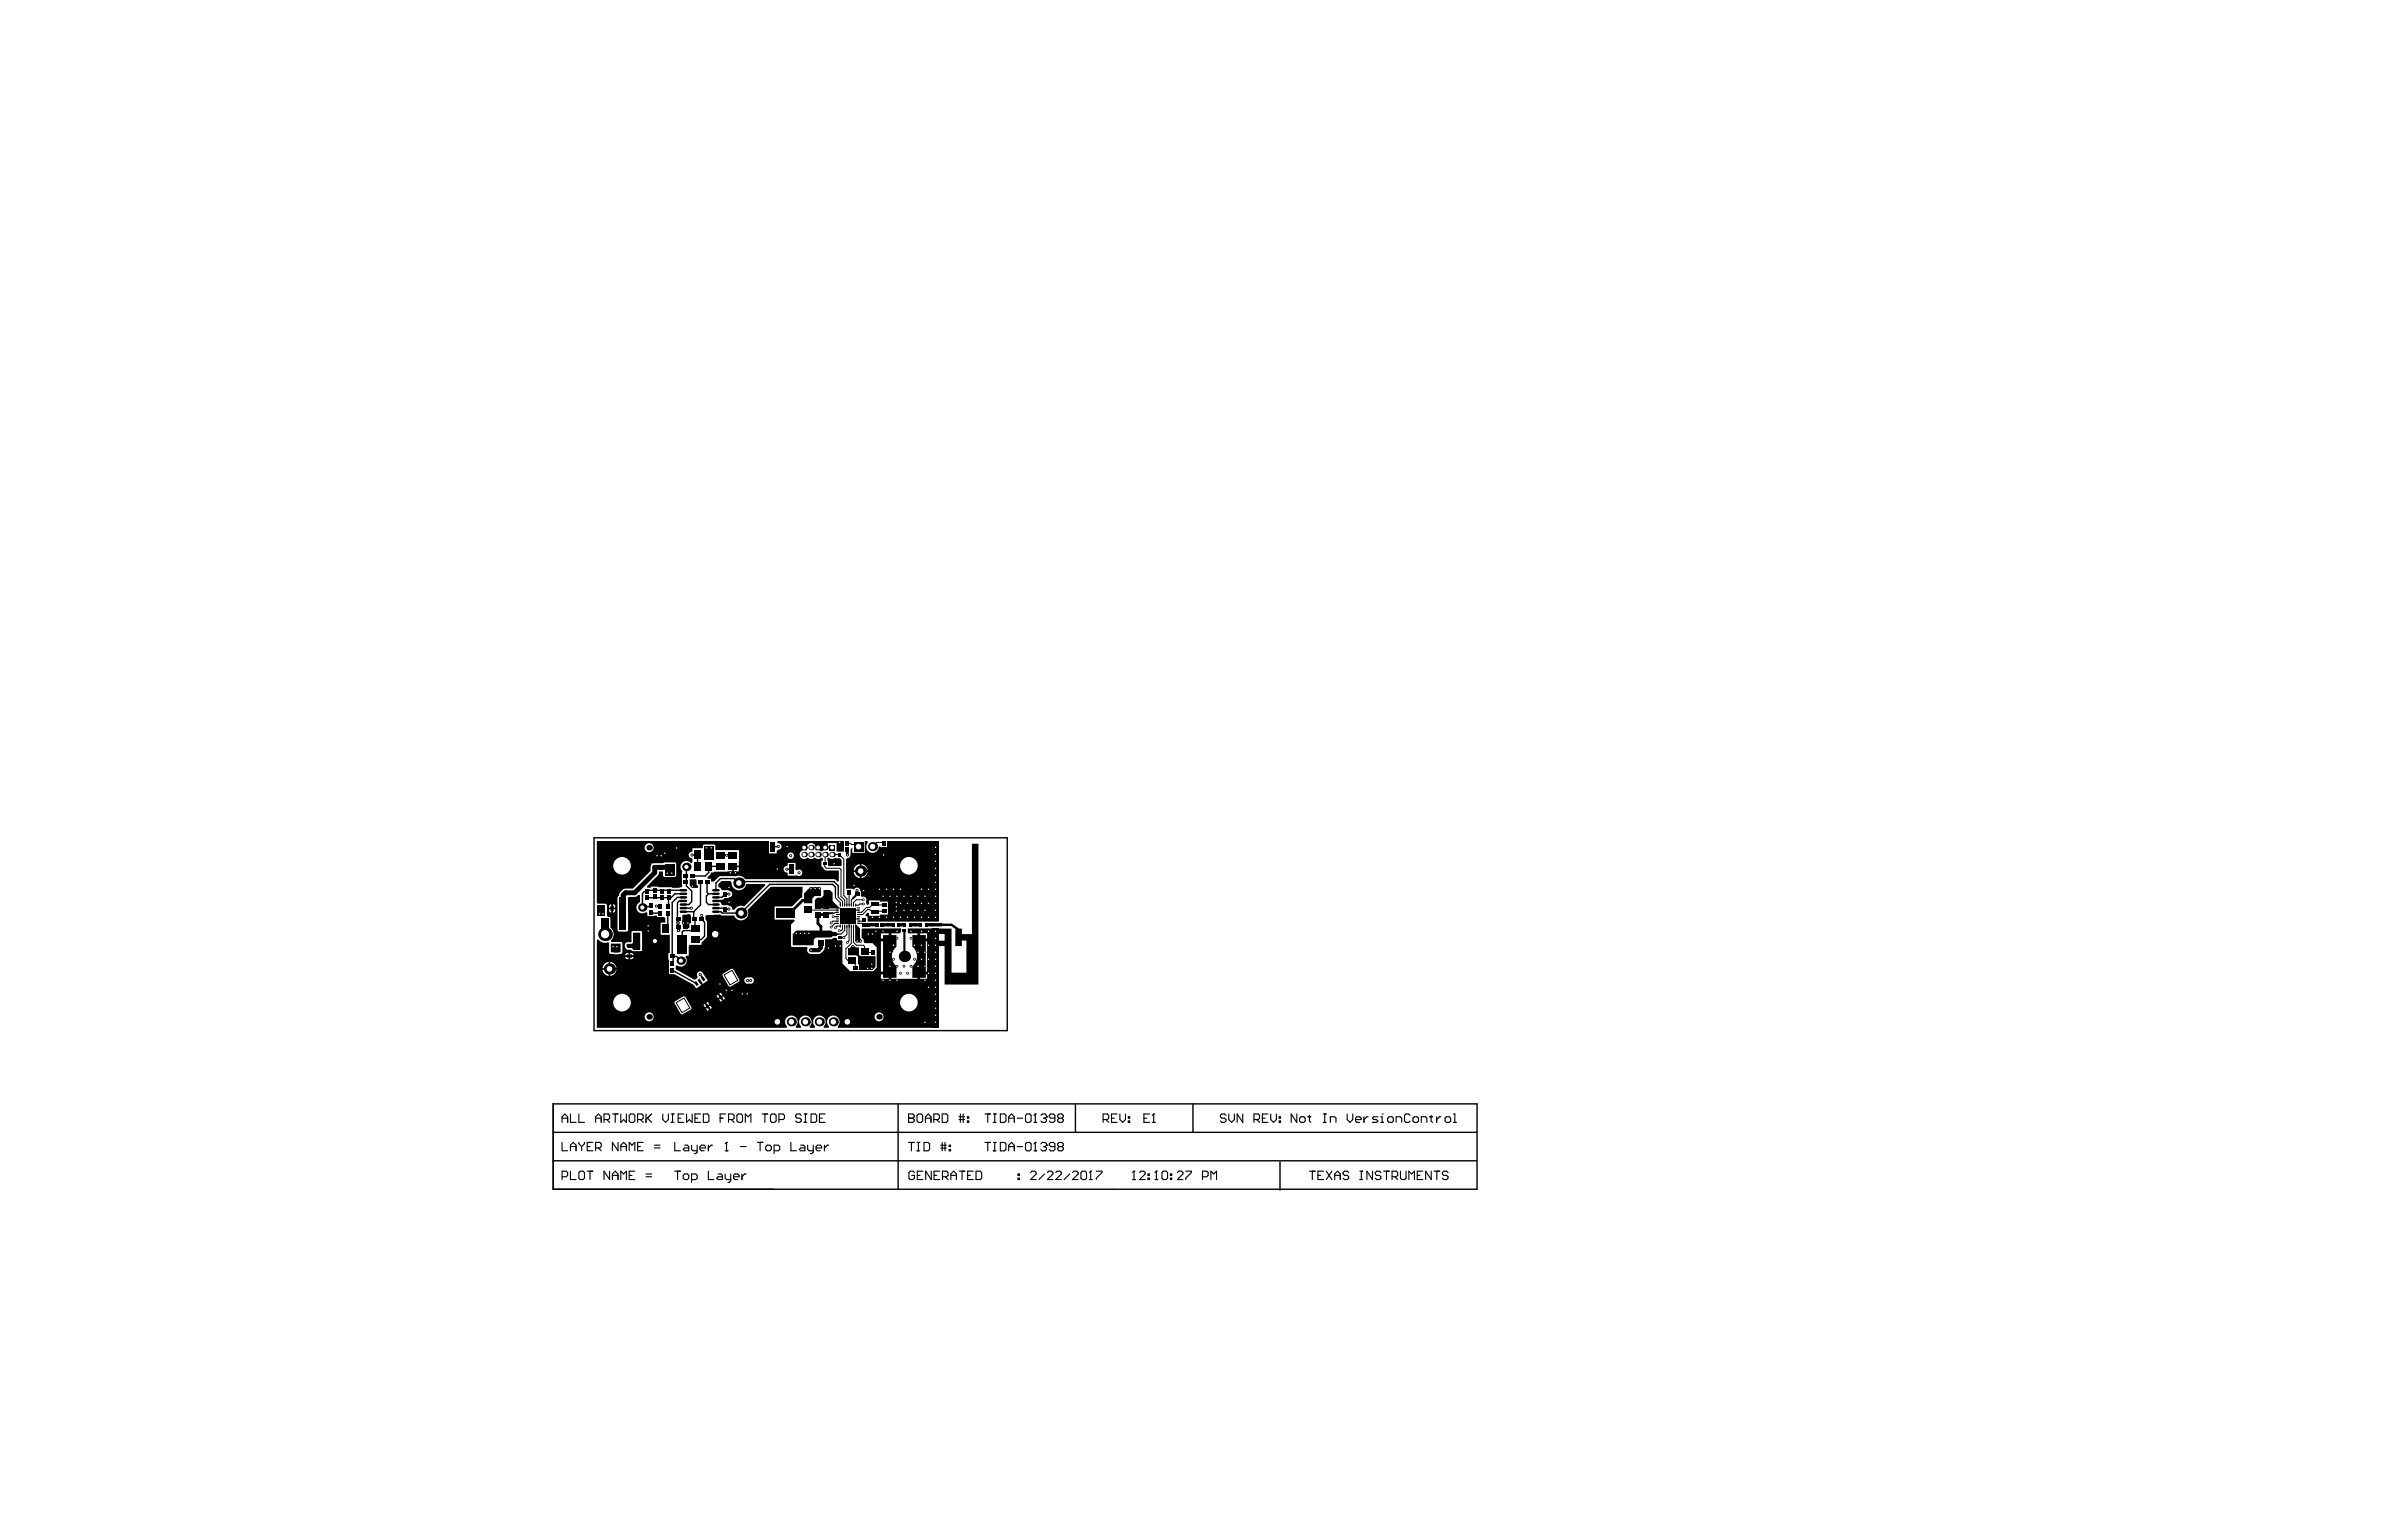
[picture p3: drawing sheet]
<svg xmlns="http://www.w3.org/2000/svg" width="432mm" height="279mm" viewBox="0 0 432 279" stroke-linecap="round" stroke-linejoin="round" font-family="sans-serif">
<g fill="none" stroke="#000" stroke-width=".25">
<path d="M107.7 151.9h74.9v35h-74.9zM124.4 157.3v3.3l1 1v1.9l-.5 .5h-1M125.4 155h.9l.2-.1v2.2M126.5 157.1h-.1M127 159.9v4.2l-1.2 1.2M128.2 159.9v1.9l.2 .3M130.6 155.1h.1M130.6 157.1h-2.1v1.1l-.6 .6h-2.4M130.6 155.1h2.3M134.3 159.9l.4 .4M141.1 153.5l-1 .1M141.1 153.5h.1"/>
<path d="M142.6 157.6h.1M142.6 157.6h.9M117.3 161.7h-.5l-.3 .3v2.1l.2 .3h1.3M117.6 161.4h6.3M118 165.6h1.7M119 164.3l.7 .1M119.7 165.6h.1M121.1 165.6v2.4M121.2 162.8v1.4M121.9 175.9l4.3 2.4M123.4 174.2l-.7-.8h-.7v1.4M123.9 163.4h-.8l-.3 .3v3.6"/>
<path d="M123.9 162.7h-1.1l-.9 1v9.7M123.9 162.1h-1.5l-.8 .7h-4.2M123.9 165.3h1.9M123.9 164.7h1.4M125.8 165.3v1.4M126 166.7v1.6M126.1 168.3l-.4 .4h-1.8l-.2 .3v1.9M126.9 176.7l.6 .8M127.2 166.7h.1M127.2 166.7l.5 .5v2.5l-.6 .7h-1M127.2 166v.7M128.4 162.1l-.3 .3v1.2l.3 .4h1.4"/>
<path d="M128.4 162.1h1.4M129.8 164.7h1.5l.1 .1h.7M132.1 162.1h-.7l-.6 .6h-1M133.9 160.1l-.8-.8h-2.5l-.8 .8v1.3M134.1 160.2l.3-.4h16.8l.7 .8v1.7M151.4 169.4h.7M151.4 162.3v-1.4l-.5-.5h-11.4l-5.2 5.2h-3.4l-.2-.3h-.9M154 161.8h.1M100.3 200.2h167.5v15.4h-167.5zM100.3 210.5h167.4M100.3 205.3h167.5M162.8 200.2v15.4"/>
<path d="M194.9 200.2v5.1M216.3 200.2v5.1M232 210.6v5.2"/>
</g>
<g fill="none" stroke="#000" stroke-width=".2">
<path d="M101.9 202.7h1M101.9 203.5v-1l.5-.5 .5 .5v1M101.9 207.1v1.6h1M101.9 213.4h.7l.3-.3v-.5l-.3-.2h-.7v1.5M103.4 202v1.5h1M103.4 208.7v-1.1l.5-.5 .5 .5v1.1M103.4 212.4v1.5h1M103.4 207.9h1M104.9 202v1.5h1M104.9 212.6l.3-.2h.5l.2 .2v1l-.2 .3h-.5l-.3-.3zM104.9 207.1v.3l.5 .5M105.4 207.9v.8"/>
<path d="M105.9 207.1v.3l-.5 .5M106.5 212.4h1M106.5 207.9h.5M107 212.4v1.5M107.5 207.1h-1v1.6h1M108 202.7h1M108 208.1h.7l.3-.2v-.5l-.3-.3h-.7v1.6M108 203.5v-1l.5-.5 .5 .5v1M108.5 208.1l.5 .6M109.5 203h.8l.2-.3v-.5l-.2-.2h-.8v1.5M110 203l.5 .5M110.5 212.4v1.5l-1-1.5v1.5"/>
<path d="M111 202h1M111 213.9v-1l.5-.5 .5 .5v1M111 213.1h1M111.5 202v1.5M112 207.1v1.6l-1-1.6v1.6M112.5 202v1.5l.5-.5 .6 .5v-1.5M112.5 208.7v-1.1l.5-.5 .6 .5v1.1M112.5 213.9v-1.5l.5 .5 .6-.5v1.5M112.5 207.9h1.1M114.1 213.1h.5M114.1 208.7v-1.6l.5 .5 .5-.5v1.6M114.3 202h.5l.3 .2v1.1l-.3 .2h-.5l-.2-.2v-1.1z"/>
<path d="M115.1 212.4h-1v1.5h1M115.6 203h.7l.3-.3v-.5l-.3-.2h-.7v1.5M115.6 207.9h.5M116.1 203l.5 .5M116.6 207.1h-1v1.6h1M117.1 213.4h1M117.1 212.9h1M117.1 202v1.5M117.4 202.7l.7 .8M118.1 202l-1 1M118.6 208.1h1M118.6 207.6h1"/>
<path d="M120.1 202v1l.6 .5 .5-.5v-1M121.7 203.5h.5M121.7 202h.5M121.9 202v1.5M122.3 212.4h1M122.3 207.1v1.6h1M122.8 212.4v1.5M122.9 202.7h.5M123.8 213.1l.3-.2h.5l.3 .2v.5l-.3 .3h-.5l-.3-.3zM123.9 202h-1v1.5h1M124.1 207.6h.5l.3 .3v.8h-.8l-.3-.3 .3-.3h.8M124.5 202v1.5l.5-.5 .5 .5v-1.5"/>
<path d="M125.4 213.9h.7l.3-.3v-.5l-.3-.2h-.7v1.5M125.4 207.6v.8l.2 .3h.8M126 202.7h.5M126.4 207.6v1.3l-.3 .3h-.2M126.9 208.1h1v-.2l-.3-.3h-.5l-.2 .3v.5l.2 .3h.5M127 202h-1v1.5h1M127.5 202h.8l.2 .2v1.1l-.2 .2h-.8zM128.4 212.4v1.5h1M128.4 207.6v1.1M129.2 207.6h-.3l-.5 .5M130.2 212.9h.5l.2 .2v.8h-.7l-.3-.3 .3-.2h.7M130.5 202.7h.6"/>
<path d="M131.5 212.9v.7l.2 .3h.8M131.5 208.7h.5M131.6 202h-1.1v1.5M131.7 207.1h.1M131.7 207.1v1.6M131.7 207.1l-.2 .3M132.1 203h.7l.3-.3v-.5l-.3-.2h-.7v1.5M132.5 212.9v1.2l-.3 .3h-.2M132.6 203l.5 .5M133 213.4h1v-.3l-.3-.2h-.5l-.2 .2v.5l.2 .3h.5M133.8 202h.5l.3 .2v1.1l-.3 .2h-.5l-.2-.2v-1.1zM134.2 207.9h1.1"/>
<path d="M134.5 212.9v1M135.1 203.5v-1.5l.5 .5 .5-.5v1.5M135.3 212.9h-.3l-.5 .5M137.3 207.1h1M137.8 207.1v1.6M138.2 202h1M138.7 202v1.5M138.8 207.9l.3-.3h.5l.2 .3v.5l-.2 .3h-.5l-.3-.3zM139.7 202.2l.2-.2h.5l.3 .2v1.1l-.3 .2h-.5l-.2-.2zM140.3 208.7h.8l.2-.3v-.5l-.2-.3h-.8v1.6M141.2 203h.8l.2-.3v-.5l-.2-.2h-.8v1.5M143.4 207.1v1.6h1"/>
<path d="M145.1 207.6h.6l.2 .3v.8h-.8l-.2-.3 .2-.3h.8M145.3 202.2l-.3-.2h-.5l-.3 .2v.3l.3 .2h.5l.3 .3v.3l-.3 .2h-.5l-.3-.2M145.8 203.5h.5M145.8 202h.5M146 202v1.5M146.4 207.6v.8l.3 .3h.7M147 202h.8l.2 .2v1.1l-.2 .2h-.8zM147.4 207.6v1.3l-.2 .3h-.3M147.9 208.1h1v-.2l-.2-.3h-.5l-.3 .3v.5l.3 .3h.5M148.5 202.7h.6M149.5 207.6v1.1M149.6 202h-1.1v1.5h1.1"/>
<path d="M150.2 207.6h-.2l-.5 .5M164.7 202.7h.1M164.7 202h.8l.2 .2v.3l-.2 .2 .2 .3v.3l-.2 .2h-.8zM164.7 202.7h.8M164.7 207.1h1M165.2 207.1v1.6M165.8 212.6l-.3-.2h-.5l-.2 .2v1l.2 .3h.5l.3-.3v-.5h-.5M166.2 202.2l.3-.2h.5l.2 .2v1.1l-.2 .2h-.5l-.3-.2zM166.2 208.7h.5M166.2 207.1h.5M166.3 213.1h.5M166.5 207.1v1.6"/>
<path d="M167.3 212.4h-1v1.5h1M167.5 207.1h.8l.2 .3v1l-.2 .3h-.8zM167.8 202.7h1M167.8 203.5v-1l.5-.5 .5 .5v1M168.8 212.4v1.5l-1-1.5v1.5M169.3 203h.7l.3-.3v-.5l-.3-.2h-.7v1.5M169.3 213.1h.5M169.8 203l.5 .5M170.3 212.4h-1v1.5h1M170.5 208.2h1.1M170.5 207.7h1.1M170.8 202h.8l.2 .2v1.1l-.2 .2h-.8z"/>
<path d="M170.8 207.1v1.6M170.8 213.4h.8l.3-.3v-.5l-.3-.2h-.8v1.5M171.3 207.1v1.6M171.4 213.4l.5 .5M172.1 208.4h.2v.3h-.2zM172.1 207.7h.2v.2h-.2zM172.4 213.1h1M172.4 213.9v-1l.5-.5 .5 .5v1M173.8 202.5h1.1M173.8 203h1.1M173.9 212.4h1M174.1 202v1.5"/>
<path d="M174.4 212.4v1.5M174.6 202v1.5M175.4 203.3h.2v.2h-.2zM175.4 202.5h.2v.2h-.2zM175.4 213.1h.5M176.4 212.4h-1v1.5h1M176.9 212.4h.8l.2 .2v1l-.2 .3h-.8zM178.5 202h1.1M178.5 207.1h1.1M179.1 202v1.5M179.1 207.1v1.6M180.1 203.5h.5"/>
<path d="M180.1 202h.5M180.1 208.7h.5M180.1 207.1h.5M180.3 202v1.5M180.3 207.1v1.6M181.3 202h.8l.3 .2v1.1l-.3 .2h-.8zM181.3 207.1h.8l.3 .3v1l-.3 .3h-.8zM182.9 202.7h1M182.9 207.9h1M182.9 203.5v-1l.5-.5 .5 .5v1M182.9 208.7v-1l.5-.6 .5 .6v1M184.4 202.7h1"/>
<path d="M184.4 207.9h1M184.5 213.6h.3v.3h-.3zM184.5 212.9h.3v.2h-.3zM186.2 202h.5l.2 .2v1.1l-.2 .2h-.5l-.3-.2v-1.1zM186.2 207.1h.5l.2 .3v1l-.2 .3h-.5l-.3-.3v-1zM186.8 212.6l.3-.2h.5l.2 .2v.3l-1 1h1M187.4 203.5h.5M187.4 208.7h.5M187.7 202h.1M187.7 207.1h.1M187.7 202v1.5M187.7 207.1v1.6"/>
<path d="M187.7 202l-.3 .2M187.7 207.1l-.3 .3M188.7 202.2l.2-.2h.6l.2 .2v.3M188.7 207.4l.2-.3h.6l.2 .3v.3M189.2 202.7h.3M189.2 207.9h.3M189.4 212.9l-1.1 1M189.5 202.7l.2 .3v.3l-.2 .2h-.6l-.2-.2M189.5 207.9l.2 .3v.2l-.2 .3h-.6l-.2-.3M189.7 202.5h.1M189.7 207.7h.1M189.7 202.5l-.2 .2"/>
<path d="M189.7 207.7l-.2 .2M189.9 212.6l.2-.2h.5l.3 .2v.3l-1 1h1M191.2 202.7h-.7l-.3-.2v-.3l.3-.2h.5l.2 .2v1.1l-.2 .2h-.5l-.3-.2M191.2 207.9h-.7l-.3-.2v-.3l.3-.3h.5l.2 .3v1l-.2 .3h-.5l-.3-.3M191.4 212.6l.2-.2h.5l.3 .2v.3l-1 1h1M192 202.7l-.3 .3v.3l.3 .2h.5l.2-.2v-.3l-.2-.3M192 202.7l-.3-.2v-.3l.3-.2h.5l.2 .2v.3l-.2 .2M192 202.7h.5M192 207.9l-.3 .3v.2l.3 .3h.5l.2-.3v-.2l-.2-.3M192 207.9l-.3-.2v-.3l.3-.3h.5l.2 .3v.3l-.2 .2M192 207.9h.5M193.9 212.9l-1 1"/>
<path d="M194.4 212.6l.3-.2h.5l.2 .2v.3l-1 1h1M195.9 212.6l.3-.2h.5l.3 .2v1l-.3 .3h-.5l-.3-.3zM197.5 213.9h.5M197.7 212.4h.1M197.7 212.4v1.5M197.7 212.4l-.2 .2M198.7 212.4h1.1v.2l-1.1 1v.3M200 203h.7l.3-.3v-.5l-.3-.2h-.7v1.5M200.5 203l.5 .5M201.5 202.7h.5M202.5 202h-1v1.5h1M203 202v1l.5 .5 .5-.5v-1"/>
<path d="M204.5 203.3h.3v.2h-.3zM204.5 202.5h.3v.2h-.3zM205.3 213.9h.5M205.6 212.4h.1M205.6 212.4v1.5M205.6 212.4l-.3 .2M206.6 212.6l.2-.2h.5l.3 .2v.3l-1 1h1M207.4 202.7h.5M208.1 213.6h.3v.3h-.3zM208.1 212.9h.3v.2h-.3zM208.4 202h-1v1.5h1M208.9 203.5h.5"/>
<path d="M209.1 202h.1M209.1 202v1.5M209.1 202l-.2 .2M209.4 213.9h.5M209.6 212.4h.1M209.6 212.4v1.5M209.6 212.4l-.2 .2M210.6 212.6l.3-.2h.5l.2 .2v1l-.2 .3h-.5l-.3-.3zM212.2 213.6h.2v.3h-.2zM212.2 212.9h.2v.2h-.2zM213.4 212.6l.3-.2h.5l.2 .2v.3l-1 1h1M214.9 212.4h1.1v.2l-1.1 1v.3"/>
<path d="M218 213.4h.8l.2-.3v-.5l-.2-.2h-.8v1.5M219.5 213.9v-1.5l.5 .5 .5-.5v1.5M222.2 202.2l-.2-.2h-.5l-.3 .2v.3l.3 .2h.5l.2 .3v.3l-.2 .2h-.5l-.3-.2M222.7 202v1l.6 .5 .5-.5v-1M225.3 202v1.5l-1-1.5v1.5M227.3 203h.8l.2-.3v-.5l-.2-.2h-.8v1.5M227.8 203l.5 .5M228.8 202.7h.5M229.8 202h-1v1.5h1M230.4 202v1l.5 .5 .5-.5v-1M231.9 203.3h.2v.2h-.2zM231.9 202.5h.2v.2h-.2z"/>
<path d="M235.1 202v1.5l-1-1.5v1.5M235.8 202.5h.5l.3 .2v.6l-.3 .2h-.5l-.2-.2v-.6zM237.1 202.5h.5M237.4 202.2v1.1l.2 .2M237.4 212.4h1M237.9 212.4v1.5M238.9 213.1h.5M239.9 203.5h.5M239.9 202h.5M239.9 212.4h-1v1.5h1M240.1 202v1.5M240.4 212.4l1 1.5"/>
<path d="M241.2 203.5v-1h.7l.3 .2v.8M241.4 212.4l-1 1.5M242 213.1h1M242 213.9v-1l.5-.5 .5 .5v1M244.2 202v1l.5 .5 .5-.5v-1M244.5 212.6l-.3-.2h-.5l-.2 .2v.3l.2 .2h.5l.3 .3v.2l-.3 .3h-.5l-.2-.3M245.7 203h1v-.3l-.2-.2h-.5l-.3 .2v.6l.3 .2h.5M246.5 212.4h.5M246.5 213.9h.5M246.8 212.4v1.5M247.3 202.5v1M248 202.5h-.2l-.5 .5"/>
<path d="M248.8 212.4v1.5l-1-1.5v1.5M249.8 202.5h-.8l-.2 .2 .2 .3h.5l.3 .3-.3 .2h-.7M250.3 203.5h.5M250.3 202.5h.2v1M250.3 212.6l-.2-.2h-.5l-.3 .2v.3l.3 .2h.5l.2 .3v.2l-.2 .3h-.5l-.3-.3M250.5 202h.1M250.8 212.4h1M251.3 212.4v1.5M251.8 202.5h.5l.3 .2v.6l-.3 .2h-.5l-.2-.2v-.6zM252.3 213.4h.8l.3-.3v-.5l-.3-.2h-.8v1.5M252.9 213.4l.5 .5M253.1 203.5v-1h.7l.3 .2v.8"/>
<path d="M253.9 212.4v1.2l.2 .3h.5l.3-.3v-1.2M255.4 213.9v-1.5l.5 .5 .5-.5v1.5M255.6 202.2l-.2-.2h-.5l-.3 .2v1.1l.3 .2h.5l.2-.2M256.4 202.5h.5l.2 .2v.6l-.2 .2h-.5l-.3-.2v-.6zM256.9 213.1h.5M257.6 203.5v-1h.8l.3 .2v.8M257.9 212.4h-1v1.5h1M259.2 202.5h.5M259.4 202.2v1.1l.3 .2M259.4 212.4v1.5l-1-1.5v1.5M260 212.4h1M260.4 202.5v1"/>
<path d="M260.5 212.4v1.5M261.2 202.5h-.3l-.5 .5M262.2 202.5h.5l.3 .2v.6l-.3 .2h-.5l-.2-.2v-.6zM262.5 212.6l-.3-.2h-.5l-.2 .2v.3l.2 .2h.5l.3 .3v.2l-.3 .3h-.5l-.2-.3M263.5 203.5h.5M263.5 202h.2v1.5"/>
</g>
<g fill="#000">
<path d="M125 159.4h1.2l.1 1.1h.2v.5h-1.1l-.2-.2-.2-.2zM130.8 159.7h1.6l.2 .3a1.32 1.32 0 0 0 1.2 1.4 1.32 1.32 0 0 0 1.4-1.1h3.4l.1 .2-3.8 3.9a1.3 1.3 0 0 0-1.8 .6l-.4-.2a.96 .96 0 0 0-.7-.7h-1l-.2-.1-.3-.5-.1-.3h.2a.72 .72 0 0 0 .8-.4h.6a.68 .68 0 0 0 .7-.7 .68 .68 0 0 0-.7-.7h-1.2a.62 .62 0 0 0-.6-.5v-.6zM150 155.6a.41 .41 0 0 1 .6 .1h.5l.3-.2 .8 .1 .4 .4v.9l-.3 .2-2.2-.1v-.9h-.1zM114.8 169.1h1.3v3.1h-1.3l-.3-.3h-.7v-.8h.7l.3-.2zM123.8 165.9l1.2-.1 .2 .1 .1 1.4-.3 .1v.9h-1.1l-.1-.1-.1-2.1zM144.3 168.7h6.4l.4 .4v.5l-.4 .4h-2.8l-.4 .4v1h-3.8v-2zM149.3 161.4h1.1l.5 .5v1.5l1.2 1.2h.3v.3l-.2-.2h-4.5v-1.5l.4-.4h.8l.4-.4zM146.9 160.9h1.8l.1 .1v1.4h-1l-.5 .5v.9h-1.6v-1.8zM154.6 171.3a.94 .94 0 0 0 1.1 .5v1.3l-.2 .1h-1.8v-1zM155 167.6h.2l.7 .7v1.8l.4 .4-.2 .4h-.9l-.2-.2zM155.8 173.4h2.9v1.9l-.5 .5h-2.4zM155.5 173.5l.2-.1h3v1.9l-.5 .5h-2.5v-1h-.2z"/>
<path d="M156.4 167.4h1.4v.6h-1.4zM160.1 169.5h2.4v2.2a2.26 2.26 0 0 0 0 3.5v2.1h-2.4zM164.1 167.4h.2v.6h-.2zM165.4 169.5h2.4v7.8h-2.4v-2.1a2.26 2.26 0 0 0 0-3.5zM168.9 152.5h1.3v14.6h-12.8v-1h11.5zM170.2 168.4h.4v.9l-.6-.1v-.6zM170.1 170.6h.5v.9h-.5l-.1-.1v-.6zM176.2 153h1.2v25.5h-6.2v-7h-.7v-.9h.7v-1.3h-.7v-.9h2v8h2.7v-5.9h-.8v1h-1.2v-3.1l-.8-.5h-1.9v-.4h2.1l1.3 .9h.5v1h1.8zM168.9 168.3h1.3v18.1h-1.3z"/>
<path d="M108.2 152.5h31.2v2.2h1.4v-.4l.3-.2a.59 .59 0 0 0 .6-.6 .59 .59 0 0 0-.6-.6l-.2-.2 .1-.2h12v1.9h-1.4v-1.5h-1.6v1.1l-.2 .2h-.4a.53 .53 0 0 1-.9 0h-.6l-.1-.2v-.1a.81 .81 0 0 0-.8-1 .81 .81 0 0 0-.7 1.1l-.2 .2a.81 .81 0 0 0-1.1 .9 .81 .81 0 0 0 1.3 .4 1.14 1.14 0 0 0 1.4 0l.6 .3 .6-.3 .3 .2v.4h-.3v1.1h.2l.5 .6h2.4l.1 2-.3 .1-.6-.5h-16.1l-.2-.2a1.43 1.43 0 0 0-1.6-.3h-2.9l-1 .9h-.5v-.5h-.6l-.1-.2 .6-.6 .1-.3h.5l.1-.2h3.2v-.9h.2v-.1h1l.1-2.9h-4.3v-.7l-.2-.3h-1.8l-.3 .2v.5h-1.9l-.1 .6a.63 .63 0 0 0-.6 .7 .63 .63 0 0 0 .7 .6v.7l-.2 .1a1.07 1.07 0 0 0-1.6-.1 1.07 1.07 0 0 0 0 1.6l-.1 .2v1.2v1.2h.1l-.1 .3-1.8 .1v-.1l-3.8-.1-.1 .2h-.6v-.3l2-2.1 .1-.6h.8v.7l.2 .3h1.9l.2-.1 .1-.2-.1-2.3h-2l-.3 .1-2.1 .1-.2 1.3-3.2 3.2h-1.3a1.43 1.43 0 0 0-1.2 1.4l-.3 .3v5.8l.1 .2 .1 .1 1.8-.1-.1-6 .3-.2h1.1l.6-.4 .2 .1v1.3a1.07 1.07 0 0 0-.5 1.5 1.07 1.07 0 0 0 1.6 .3l.3 .1v.6l1.7-.1v.3h1.3l.2 .2v.8h-.8v2.2h1.6v3.3h-.2v1.2h.1v2.6h1l3.5 2 .4 .6 .9-.6-.4-.6 .3-.2 .4 .6 .9-.6-.8-1.2a.59 .59 0 0 0-.9-.4 .59 .59 0 0 0-.1 .9l-.6 .6-3.4-1.9v-.7l.2-.1 .2 .1a1.07 1.07 0 0 0 1.3-.2 1.07 1.07 0 0 0 .1-1.4l.1-.2h.5v-1.8l.1-.2h2.2v-.5l.9-.9 .1-2.7-.3-.4v-.7l.2-.2 2.4-.1 .4 .2h2.2a1.32 1.32 0 0 0 1.7 .8 1.32 1.32 0 0 0 .7-1.8l4.2-4.2h5.8l-.1 1.9-.3 .2-1.5 1.5h-3.2v2.3h3.6l.1 .3-.7 .6 .1 4.1h2.8l.1 .3a.69 .69 0 0 0 .6 1l1.7-.1 .7-.8 .2-1.8h1.1l.4-.2 .4-.1 .2 .2v.3h.9l.1 .2v4l1.4 1.4h4.2l.6-.6v-3.7l-.7-.8h-1.5l-.2-.6-.3-.4 .1-1.7h7v.7l-.2 .2h-3.4v8.3h8.4v-8.3h-3.5v-.9l5.6 .1v18h-18.3l-.1-.3a1.14 1.14 0 0 0 .1-1.6 1.14 1.14 0 0 0-1.7 0 1.14 1.14 0 0 0 .1 1.6l-.1 .3h-.8l-.1-.3a1.14 1.14 0 0 0 0-1.6 1.14 1.14 0 0 0-1.6 0 1.14 1.14 0 0 0 .1 1.6l-.1 .3h-.9v-.3a1.14 1.14 0 0 0 0-1.6 1.14 1.14 0 0 0-1.6 0 1.14 1.14 0 0 0 0 1.6l-.1 .3h-.8v-.3a1.14 1.14 0 0 0-.1-1.6 1.14 1.14 0 0 0-1.6 0 1.14 1.14 0 0 0 .1 1.6l-.1 .3h-34.4v-16l.2-.1a1.81 1.81 0 0 0 1.9 .6l.2 2 .8 .1 1.4-.1 .1-.2-.1-1.8-1.9-.1-.1-.3a1.54 1.54 0 0 0 0-2.3l-.1-1.7-.6-.4v-2.1l-.3-.1h-1.4l-.1-.3zM116.9 153.7a.81 .81 0 0 0 1.6 0 .81 .81 0 0 0-1.6 0zM142.7 155.2a.6 .6 0 0 0 1.2 0 .6 .6 0 0 0-1.2 0zM133 157.3v.7h.9v-.7zM142.8 156.5v.4l-.2 .1a.59 .59 0 0 0-.6 .6 .59 .59 0 0 0 .6 .6l.2 .1v.5l1.7-.1a.59 .59 0 0 0 .8 0 .59 .59 0 0 0 0-.9 .59 .59 0 0 0-.8 0l-.3-.1v-1.2zM111.1 164v.6h.4l-.1-.5zM110.5 164.1l-.1 .5h.4v-.6zM111.1 164.9v.6l.3-.1 .1-.3v-.2zM110.4 164.9l.1 .5 .3 .1v-.6zM114.5 168.9v1.9h-.7a.72 .72 0 0 0-.5 .7 .72 .72 0 0 0 .5 .7h.6l.1 .2 .3 .1 1.6-.1v-3.5zM114.2 172.8v.4h.6l-.1-.3zM113.4 172.9l-.1 .3h.6v-.4zM114.2 173.5v.4l.5-.1 .1-.3zM113.3 173.5l.1 .3 .5 .1v-.4zM110.6 174.4v1.1h1.1a1.23 1.23 0 0 0-1.1-1.1zM109.6 174.8l-.4 .7h1.1v-1.1zM110.6 175.8v1.1a1.23 1.23 0 0 0 1.1-1.1zM109.2 175.8a1.23 1.23 0 0 0 1.1 1.1v-1.1zM135.1 177.4a.62 .62 0 0 0 0 .8 .62 .62 0 0 0 .7 .1 .61 .61 0 0 0 .9-.6 .61 .61 0 0 0-1-.5zM131 176.6v.3l1.2 2 1.7-.9 .1-.2-1-2-.2-.2zM130.4 180.2l.3 .4 .3-.2-.3-.4zM129.9 180.5l.3 .5 .2-.2-.3-.4zM130.9 180.9l.3 .4 .2-.2-.3-.4zM130.3 181.2l.3 .4 .3-.1-.3-.5zM128 181.8l.3 .5 .3-.2-.3-.4zM127.5 182.2l.3 .4 .3-.2-.3-.4zM128.5 182.5l.3 .4 .3-.1-.3-.5zM128 182.9l.3 .4 .2-.2-.3-.4zM122.3 181.6v.3l1.2 2 1.7-.8 .1-.2v-.3l-1.2-1.9zM158.5 184.4a.85 .85 0 0 0 1.7 0 .85 .85 0 0 0-1.7 0zM116.9 184.4a.81 .81 0 0 0 1.6 0 .81 .81 0 0 0-1.6 0z"/>
<path d="M154.2 153.9l.3-.1v.8h2.3v-2.1h.4l.1 .2a1.13 1.13 0 0 0 .4 1.8 1.13 1.13 0 0 0 1.6-.9l.2-.2 .1 .2h1.2v-1.1h9.4v14.6h-12.9v-.9h-.3l-.1-.3 .4-.4 .2 .1v.5h2l.1-.3h1.4v-2.3h-1.4l-.1-.2h-2v.6l-.2 .2-.2-.2a.55 .55 0 0 1 0-.8 .6 .6 0 0 0-.8-.5l-.2-.1v-1h-.2a.57 .57 0 0 0-.4-.6 .57 .57 0 0 0-.7 .4l-.2-.2h-1.2v-5.3l.2-.2a.61 .61 0 0 0 .6-.8zM156.2 156.7v1.1h1.1a1.23 1.23 0 0 0-1.1-1.1zM155.1 157l-.4 .8h1.2v-1.1zM156.2 158.1v1.1a1.23 1.23 0 0 0 1.1-1.1zM154.7 158.1a1.23 1.23 0 0 0 1.2 1.1v-1.1z"/>
<circle cx="153.6" cy="170.9" r=".25"/>
</g>
<g fill="none" stroke="#000" stroke-width=".18">
<path d="M149.6 154.9l-.1 2.2 .3 .3h2.4l.3 .3v4.8l.6 .7v.9M150.8 154.9h1.3l.9 .9v6.6l.5 .6v1.1M152.2 155h.1M153.6 152.9h.5l.3 .2h.8l.4 .4M160.2 152.9l-.2-.2h-1.1l-.7 .8M131.3 176.8l1.4-.9 1 1.9-1.4 .8zM146.6 165h5.2M151 166.2h.8M151.4 162.3v.5l.9 .9v.4M151.8 167.4h-.4l-.7 .7M151.8 165.4l-.8 .2M151.8 165h.1"/>
<path d="M151.8 165.8h1.7M151.8 167h-.8l-.3 .3M151.9 162.3v.4l.8 .7v.7M152.3 167.9h-.6l-.3 .3M152.7 167.9v.6l-.2 .2h-.3M153.1 167.9v.8l-.6 .7h-.4M153.5 167.9v1.5l-.5 .6M153.7 166l.2 .2v4.4l-.3 .3M153.9 161.8v2.3M154.3 167.9v3.1l-1 1v1.8l.3 .3h.9l.5 .5v.9M154.6 162.9l-.3 .3v.9M154.7 167.9v3l.5 .5h1.3l.2 .2v.9l.2 .2h1.4"/>
<path d="M155 166.6h.6M155 165h.6M155.6 167.4h.8l.3 .3M156.5 163.1h-1.3l-.5 .6v.4M156.5 163.9h-.6l-.2 .2h-.6M156.7 166.7h.1M156.7 166.7l-.3 .3h-.8M160.3 164.1h-1.6l-.2-.2h-.2l-.7 .6h-.5l-.9 .9h-.6M160.3 165.2h-1.6l-.2 .2h-.3l-.5-.5h-.4l-.9 .9h-.8M122.6 181.8l1.4-.8 1 1.8-1.4 .8z"/>
</g>
<path d="M121.4 157.3h-2.7v.9l-3.7 3.7h-1.6l-.4 .4v2.3" fill="none" stroke="#000" stroke-width=".89"/>
<g fill="none" stroke="#000" stroke-width=".51">
<path d="M153.6 154.1v.9M160.2 154.1v.9M121.1 168l-.4 .4M123 166.7l-.1 1.2M123.1 168.1l-.1 .6M148.2 161.9h-1.3l-.4 .4v.8l-.1 .2h-.9l-2.4 2.3M149.8 165.8h-1.5v1.7l.5 .5v1.4M150.2 170.9v1M151.4 170.5v1M154 160.5h.8M154.6 171.6v.8M155.4 161.5v.6"/>
<path d="M156.6 161.5v.6M159.5 176.4h1.9v1.6M161.4 168.7v1.7h-2M166.5 169v1.4h1.9M168.5 176.4h-2v1.5"/>
</g>
<path d="M125.5 160v.7M150.5 156.6h.7M152.2 152.7v1.3M124.2 166.7l-.3 .2v.5M124.7 167.4v.4l-.3 .3M129.8 163.4h2.1l.3 .2M131.4 160.9h.8M151 165.6h-1l-.2 .2M154.8 172.5l1.5 1.4M155.4 162.1h.1M155.4 162.1l-.8 .8M163.9 168.7v4.7" fill="none" stroke="#000" stroke-width=".38"/>
<path d="M157.7 167.7h1.2M159.9 167.7h1.9M163.1 167.7h.8M165.1 167.7h1.7M168.1 167.7h2.5" fill="none" stroke="#000" stroke-width=".61"/>
<path d="M152.3 171v.5M152.3 170h.7" fill="none" stroke="#000" stroke-width=".3"/>
<path d="M148.8 170.9v1l-.4 .4h-1.4M148.8 169.4h2.6" fill="none" stroke="#000" stroke-width=".76"/>
<g fill="#000">
<path d="M120.5 156.7h1.8v2h-1.8z" fill-rule="evenodd"/>
<path d="M127.7 153.4h1.7v2.4h-1.7z" fill-rule="evenodd"/>
<path d="M108.3 164.2h1.4v1.9h-1.4z" fill-rule="evenodd"/>
<path d="M109 166.6h1.3v2.8h-1.3z" fill-rule="evenodd"/>
<path d="M110.7 171.1h1.8v1.6h-1.8z" fill-rule="evenodd"/>
<path d="M112.3 162.8h1.2v5.8h-1.2z" fill-rule="evenodd"/>
<path d="M117.2 167.5h2.1v1.6h-2.1z" fill-rule="evenodd"/>
</g>
<circle cx="153.6" cy="170.9" r=".13" fill="#fff"/>
<circle cx="152.3" cy="171.5" r=".25" fill="#000"/>
<circle cx="152.3" cy="171.5" r=".13" fill="#fff"/>
<circle cx="153" cy="170" r=".25" fill="#000"/>
<circle cx="153" cy="170" r=".13" fill="#fff"/>
<circle cx="151" cy="166.2" r=".25" fill="#000"/>
<circle cx="151" cy="166.2" r=".13" fill="#fff"/>
<circle cx="152.7" cy="165.7" r=".25" fill="#000"/>
<circle cx="152.7" cy="165.7" r=".1" fill="#fff"/>
<circle cx="153.4" cy="165.7" r=".25" fill="#000"/>
<circle cx="153.4" cy="165.7" r=".1" fill="#fff"/>
<circle cx="169.6" cy="170.1" r=".25" fill="#000"/>
<circle cx="169.6" cy="170.1" r=".13" fill="#fff"/>
<circle cx="169.6" cy="172.7" r=".25" fill="#000"/>
<circle cx="169.6" cy="172.7" r=".13" fill="#fff"/>
<circle cx="169.6" cy="175.2" r=".25" fill="#000"/>
<circle cx="169.6" cy="175.2" r=".13" fill="#fff"/>
<circle cx="156.5" cy="163.1" r=".25" fill="#000"/>
<circle cx="156.5" cy="163.1" r=".13" fill="#fff"/>
<circle cx="156.5" cy="163.9" r=".25" fill="#000"/>
<circle cx="156.5" cy="163.9" r=".13" fill="#fff"/>
<circle cx="154.8" cy="167.1" r=".25" fill="#000"/>
<circle cx="154.8" cy="167.1" r=".1" fill="#fff"/>
<circle cx="154.8" cy="166.4" r=".25" fill="#000"/>
<circle cx="154.8" cy="166.4" r=".1" fill="#fff"/>
<circle cx="154.8" cy="165.7" r=".25" fill="#000"/>
<circle cx="154.8" cy="165.7" r=".1" fill="#fff"/>
<circle cx="154.1" cy="165.7" r=".25" fill="#000"/>
<circle cx="154.1" cy="165.7" r=".1" fill="#fff"/>
<circle cx="154.8" cy="164.9" r=".25" fill="#000"/>
<circle cx="154.8" cy="164.9" r=".1" fill="#fff"/>
<circle cx="154.1" cy="164.9" r=".25" fill="#000"/>
<circle cx="154.1" cy="164.9" r=".1" fill="#fff"/>
<circle cx="152.7" cy="167.1" r=".25" fill="#000"/>
<circle cx="152.7" cy="167.1" r=".1" fill="#fff"/>
<circle cx="153.4" cy="167.1" r=".25" fill="#000"/>
<circle cx="153.4" cy="167.1" r=".1" fill="#fff"/>
<circle cx="153.4" cy="166.4" r=".25" fill="#000"/>
<circle cx="153.4" cy="166.4" r=".1" fill="#fff"/>
<circle cx="152.7" cy="166.4" r=".25" fill="#000"/>
<circle cx="152.7" cy="166.4" r=".1" fill="#fff"/>
<circle cx="153.4" cy="164.9" r=".25" fill="#000"/>
<circle cx="153.4" cy="164.9" r=".1" fill="#fff"/>
<circle cx="152.7" cy="164.9" r=".25" fill="#000"/>
<circle cx="152.7" cy="164.9" r=".1" fill="#fff"/>
<circle cx="108.7" cy="165.7" r=".28" fill="#000"/>
<circle cx="108.7" cy="165.7" r=".13" fill="#fff"/>
<circle cx="109.3" cy="165.7" r=".28" fill="#000"/>
<circle cx="109.3" cy="165.7" r=".13" fill="#fff"/>
<circle cx="111.8" cy="171.6" r=".28" fill="#000"/>
<circle cx="111.8" cy="171.6" r=".13" fill="#fff"/>
<circle cx="111.2" cy="171.6" r=".28" fill="#000"/>
<circle cx="111.2" cy="171.6" r=".13" fill="#fff"/>
<circle cx="136.1" cy="177.8" r=".28" fill="#000"/>
<circle cx="136.1" cy="177.8" r=".13" fill="#fff"/>
<circle cx="135.5" cy="177.8" r=".28" fill="#000"/>
<circle cx="135.5" cy="177.8" r=".13" fill="#fff"/>
<circle cx="141.1" cy="153.5" r=".28" fill="#000"/>
<circle cx="141.1" cy="153.5" r=".13" fill="#fff"/>
<circle cx="142.6" cy="157.6" r=".28" fill="#000"/>
<circle cx="142.6" cy="157.6" r=".13" fill="#fff"/>
<circle cx="153.6" cy="155" r=".25" fill="#000"/>
<circle cx="153.6" cy="155" r=".13" fill="#fff"/>
<circle cx="155.4" cy="161.5" r=".25" fill="#000"/>
<circle cx="155.4" cy="161.5" r=".13" fill="#fff"/>
<circle cx="144.3" cy="169.2" r=".25" fill="#000"/>
<circle cx="144.3" cy="169.2" r=".13" fill="#fff"/>
<circle cx="145.1" cy="169.2" r=".25" fill="#000"/>
<circle cx="145.1" cy="169.2" r=".13" fill="#fff"/>
<circle cx="145.9" cy="169.2" r=".25" fill="#000"/>
<circle cx="145.9" cy="169.2" r=".13" fill="#fff"/>
<circle cx="146.6" cy="169.2" r=".25" fill="#000"/>
<circle cx="146.6" cy="169.2" r=".13" fill="#fff"/>
<circle cx="144.8" cy="158.2" r=".28" fill="#000"/>
<circle cx="144.8" cy="158.2" r=".13" fill="#fff"/>
<circle cx="143.3" cy="155.2" r=".28" fill="#000"/>
<circle cx="143.3" cy="155.2" r=".13" fill="#fff"/>
<circle cx="169.6" cy="154.9" r=".25" fill="#000"/>
<circle cx="169.6" cy="154.9" r=".13" fill="#fff"/>
<circle cx="169.6" cy="153.6" r=".25" fill="#000"/>
<circle cx="169.6" cy="153.6" r=".13" fill="#fff"/>
<circle cx="169.6" cy="156.2" r=".25" fill="#000"/>
<circle cx="169.6" cy="156.2" r=".13" fill="#fff"/>
<circle cx="169.6" cy="158.7" r=".25" fill="#000"/>
<circle cx="169.6" cy="158.7" r=".13" fill="#fff"/>
<circle cx="169.6" cy="157.4" r=".25" fill="#000"/>
<circle cx="169.6" cy="157.4" r=".13" fill="#fff"/>
<circle cx="169.6" cy="160" r=".25" fill="#000"/>
<circle cx="169.6" cy="160" r=".13" fill="#fff"/>
<circle cx="169.6" cy="161.2" r=".25" fill="#000"/>
<circle cx="169.6" cy="161.2" r=".13" fill="#fff"/>
<circle cx="160.2" cy="155" r=".25" fill="#000"/>
<circle cx="160.2" cy="155" r=".13" fill="#fff"/>
<circle cx="156.6" cy="161.5" r=".25" fill="#000"/>
<circle cx="156.6" cy="161.5" r=".13" fill="#fff"/>
<circle cx="169.6" cy="163.8" r=".25" fill="#000"/>
<circle cx="169.6" cy="163.8" r=".13" fill="#fff"/>
<circle cx="169.6" cy="162.5" r=".25" fill="#000"/>
<circle cx="169.6" cy="162.5" r=".13" fill="#fff"/>
<circle cx="169.6" cy="165" r=".25" fill="#000"/>
<circle cx="169.6" cy="165" r=".13" fill="#fff"/>
<circle cx="162" cy="166.3" r=".25" fill="#000"/>
<circle cx="162" cy="166.3" r=".13" fill="#fff"/>
<circle cx="169.6" cy="166.3" r=".25" fill="#000"/>
<circle cx="169.6" cy="166.3" r=".13" fill="#fff"/>
<circle cx="167" cy="166.3" r=".25" fill="#000"/>
<circle cx="167" cy="166.3" r=".13" fill="#fff"/>
<circle cx="165.8" cy="166.3" r=".25" fill="#000"/>
<circle cx="165.8" cy="166.3" r=".13" fill="#fff"/>
<circle cx="168.3" cy="166.3" r=".25" fill="#000"/>
<circle cx="168.3" cy="166.3" r=".13" fill="#fff"/>
<circle cx="163.2" cy="166.3" r=".25" fill="#000"/>
<circle cx="163.2" cy="166.3" r=".13" fill="#fff"/>
<circle cx="164.5" cy="166.3" r=".25" fill="#000"/>
<circle cx="164.5" cy="166.3" r=".13" fill="#fff"/>
<circle cx="160.7" cy="166.3" r=".25" fill="#000"/>
<circle cx="160.7" cy="166.3" r=".13" fill="#fff"/>
<circle cx="159.4" cy="166.3" r=".25" fill="#000"/>
<circle cx="159.4" cy="166.3" r=".13" fill="#fff"/>
<circle cx="158.2" cy="166.3" r=".25" fill="#000"/>
<circle cx="158.2" cy="166.3" r=".13" fill="#fff"/>
<circle cx="152.2" cy="152.7" r=".28" fill="#000"/>
<circle cx="152.2" cy="152.7" r=".13" fill="#fff"/>
<circle cx="154.8" cy="160.5" r=".25" fill="#000"/>
<circle cx="154.8" cy="160.5" r=".13" fill="#fff"/>
<circle cx="151.2" cy="156.6" r=".28" fill="#000"/>
<circle cx="151.2" cy="156.6" r=".13" fill="#fff"/>
<circle cx="169.6" cy="168.9" r=".25" fill="#000"/>
<circle cx="169.6" cy="168.9" r=".13" fill="#fff"/>
<circle cx="169.6" cy="171.4" r=".25" fill="#000"/>
<circle cx="169.6" cy="171.4" r=".13" fill="#fff"/>
<circle cx="169.6" cy="173.9" r=".25" fill="#000"/>
<circle cx="169.6" cy="173.9" r=".13" fill="#fff"/>
<circle cx="169.6" cy="182.8" r=".25" fill="#000"/>
<circle cx="169.6" cy="182.8" r=".13" fill="#fff"/>
<circle cx="169.6" cy="181.5" r=".25" fill="#000"/>
<circle cx="169.6" cy="181.5" r=".13" fill="#fff"/>
<circle cx="169.6" cy="185.3" r=".25" fill="#000"/>
<circle cx="169.6" cy="185.3" r=".13" fill="#fff"/>
<circle cx="169.6" cy="176.5" r=".25" fill="#000"/>
<circle cx="169.6" cy="176.5" r=".13" fill="#fff"/>
<circle cx="169.6" cy="177.7" r=".25" fill="#000"/>
<circle cx="169.6" cy="177.7" r=".13" fill="#fff"/>
<circle cx="169.6" cy="180.3" r=".25" fill="#000"/>
<circle cx="169.6" cy="180.3" r=".13" fill="#fff"/>
<circle cx="169.6" cy="179" r=".25" fill="#000"/>
<circle cx="169.6" cy="179" r=".13" fill="#fff"/>
<circle cx="169.6" cy="184.1" r=".25" fill="#000"/>
<circle cx="169.6" cy="184.1" r=".13" fill="#fff"/>
<circle cx="151.4" cy="171.5" r=".25" fill="#000"/>
<circle cx="151.4" cy="171.5" r=".13" fill="#fff"/>
<circle cx="142.7" cy="153.5" r=".28" fill="#000"/>
<circle cx="142.7" cy="153.5" r=".13" fill="#fff"/>
<circle cx="140.9" cy="157.6" r=".28" fill="#000"/>
<circle cx="140.9" cy="157.6" r=".13" fill="#fff"/>
<circle cx="122.7" cy="153.8" r=".28" fill="#000"/>
<circle cx="122.7" cy="153.8" r=".13" fill="#fff"/>
<circle cx="120.5" cy="154.7" r=".28" fill="#000"/>
<circle cx="120.5" cy="154.7" r=".13" fill="#fff"/>
<circle cx="130.5" cy="178.4" r=".28" fill="#000"/>
<circle cx="130.5" cy="178.4" r=".13" fill="#fff"/>
<circle cx="132.7" cy="179.6" r=".28" fill="#000"/>
<circle cx="132.7" cy="179.6" r=".13" fill="#fff"/>
<circle cx="135.5" cy="180.2" r=".28" fill="#000"/>
<circle cx="135.5" cy="180.2" r=".13" fill="#fff"/>
<circle cx="134.6" cy="180.2" r=".28" fill="#000"/>
<circle cx="134.6" cy="180.2" r=".13" fill="#fff"/>
<circle cx="131.7" cy="179.6" r=".28" fill="#000"/>
<circle cx="131.7" cy="179.6" r=".13" fill="#fff"/>
<circle cx="150.7" cy="167.3" r=".25" fill="#000"/>
<circle cx="150.7" cy="167.3" r=".13" fill="#fff"/>
<circle cx="150.7" cy="168.1" r=".25" fill="#000"/>
<circle cx="150.7" cy="168.1" r=".13" fill="#fff"/>
<circle cx="151.4" cy="168.2" r=".25" fill="#000"/>
<circle cx="151.4" cy="168.2" r=".13" fill="#fff"/>
<circle cx="157.3" cy="175.6" r=".25" fill="#000"/>
<circle cx="157.3" cy="175.6" r=".13" fill="#fff"/>
<circle cx="158" cy="175.6" r=".25" fill="#000"/>
<circle cx="158" cy="175.6" r=".13" fill="#fff"/>
<circle cx="158" cy="174.8" r=".25" fill="#000"/>
<circle cx="158" cy="174.8" r=".13" fill="#fff"/>
<circle cx="154.6" cy="171.6" r=".25" fill="#000"/>
<circle cx="154.6" cy="171.6" r=".13" fill="#fff"/>
<circle cx="154.1" cy="166.4" r=".25" fill="#000"/>
<circle cx="154.1" cy="166.4" r=".1" fill="#fff"/>
<circle cx="154.1" cy="167.1" r=".25" fill="#000"/>
<circle cx="154.1" cy="167.1" r=".1" fill="#fff"/>
<circle cx="150.2" cy="171.9" r=".25" fill="#000"/>
<circle cx="150.2" cy="171.9" r=".13" fill="#fff"/>
<circle cx="152.2" cy="168.7" r=".25" fill="#000"/>
<circle cx="152.2" cy="168.7" r=".13" fill="#fff"/>
<circle cx="147" cy="172.3" r=".28" fill="#000"/>
<circle cx="147" cy="172.3" r=".13" fill="#fff"/>
<circle cx="168.3" cy="168.9" r=".25" fill="#000"/>
<circle cx="168.3" cy="168.9" r=".13" fill="#fff"/>
<circle cx="167" cy="168.9" r=".25" fill="#000"/>
<circle cx="167" cy="168.9" r=".13" fill="#fff"/>
<circle cx="168.3" cy="171.4" r=".25" fill="#000"/>
<circle cx="168.3" cy="171.4" r=".13" fill="#fff"/>
<circle cx="167" cy="171.4" r=".25" fill="#000"/>
<circle cx="167" cy="171.4" r=".13" fill="#fff"/>
<circle cx="167.7" cy="172.7" r=".25" fill="#000"/>
<circle cx="167.7" cy="172.7" r=".13" fill="#fff"/>
<circle cx="168.3" cy="173.9" r=".25" fill="#000"/>
<circle cx="168.3" cy="173.9" r=".13" fill="#fff"/>
<circle cx="167" cy="173.9" r=".25" fill="#000"/>
<circle cx="167" cy="173.9" r=".13" fill="#fff"/>
<circle cx="167.7" cy="175.2" r=".25" fill="#000"/>
<circle cx="167.7" cy="175.2" r=".13" fill="#fff"/>
<circle cx="166.4" cy="172.7" r=".25" fill="#000"/>
<circle cx="166.4" cy="172.7" r=".13" fill="#fff"/>
<circle cx="165.8" cy="171.4" r=".25" fill="#000"/>
<circle cx="165.8" cy="171.4" r=".13" fill="#fff"/>
<circle cx="168.3" cy="176.5" r=".25" fill="#000"/>
<circle cx="168.3" cy="176.5" r=".13" fill="#fff"/>
<circle cx="167.7" cy="177.7" r=".25" fill="#000"/>
<circle cx="167.7" cy="177.7" r=".13" fill="#fff"/>
<circle cx="166.4" cy="175.2" r=".25" fill="#000"/>
<circle cx="166.4" cy="175.2" r=".13" fill="#fff"/>
<circle cx="165.8" cy="173.9" r=".25" fill="#000"/>
<circle cx="165.8" cy="173.9" r=".13" fill="#fff"/>
<circle cx="168.3" cy="179" r=".25" fill="#000"/>
<circle cx="168.3" cy="179" r=".13" fill="#fff"/>
<circle cx="167.7" cy="185.3" r=".25" fill="#000"/>
<circle cx="167.7" cy="185.3" r=".13" fill="#fff"/>
<circle cx="165.1" cy="175.2" r=".25" fill="#000"/>
<circle cx="165.1" cy="175.2" r=".13" fill="#fff"/>
<circle cx="165.1" cy="170.1" r=".25" fill="#000"/>
<circle cx="165.1" cy="170.1" r=".13" fill="#fff"/>
<circle cx="165.1" cy="168.9" r=".25" fill="#000"/>
<circle cx="165.1" cy="168.9" r=".13" fill="#fff"/>
<circle cx="162.6" cy="168.9" r=".25" fill="#000"/>
<circle cx="162.6" cy="168.9" r=".13" fill="#fff"/>
<circle cx="160.1" cy="168.9" r=".25" fill="#000"/>
<circle cx="160.1" cy="168.9" r=".13" fill="#fff"/>
<circle cx="158.8" cy="168.9" r=".25" fill="#000"/>
<circle cx="158.8" cy="168.9" r=".13" fill="#fff"/>
<circle cx="162.6" cy="170.1" r=".25" fill="#000"/>
<circle cx="162.6" cy="170.1" r=".13" fill="#fff"/>
<circle cx="162" cy="171.4" r=".25" fill="#000"/>
<circle cx="162" cy="171.4" r=".13" fill="#fff"/>
<circle cx="161.3" cy="172.7" r=".25" fill="#000"/>
<circle cx="161.3" cy="172.7" r=".13" fill="#fff"/>
<circle cx="162" cy="173.9" r=".25" fill="#000"/>
<circle cx="162" cy="173.9" r=".13" fill="#fff"/>
<circle cx="162.6" cy="175.2" r=".25" fill="#000"/>
<circle cx="162.6" cy="175.2" r=".13" fill="#fff"/>
<circle cx="163.9" cy="175.2" r=".25" fill="#000"/>
<circle cx="163.9" cy="175.2" r=".13" fill="#fff"/>
<circle cx="161.3" cy="175.2" r=".25" fill="#000"/>
<circle cx="161.3" cy="175.2" r=".13" fill="#fff"/>
<circle cx="157.4" cy="169.4" r=".25" fill="#000"/>
<circle cx="157.4" cy="169.4" r=".13" fill="#fff"/>
<circle cx="158.2" cy="169.4" r=".25" fill="#000"/>
<circle cx="158.2" cy="169.4" r=".13" fill="#fff"/>
<circle cx="163.2" cy="176.5" r=".25" fill="#000"/>
<circle cx="163.2" cy="176.5" r=".13" fill="#fff"/>
<circle cx="164.5" cy="176.5" r=".25" fill="#000"/>
<circle cx="164.5" cy="176.5" r=".13" fill="#fff"/>
<circle cx="162.6" cy="177.7" r=".25" fill="#000"/>
<circle cx="162.6" cy="177.7" r=".13" fill="#fff"/>
<circle cx="161.3" cy="177.7" r=".25" fill="#000"/>
<circle cx="161.3" cy="177.7" r=".13" fill="#fff"/>
<circle cx="160.1" cy="177.7" r=".25" fill="#000"/>
<circle cx="160.1" cy="177.7" r=".13" fill="#fff"/>
<circle cx="167.7" cy="165" r=".25" fill="#000"/>
<circle cx="167.7" cy="165" r=".13" fill="#fff"/>
<circle cx="166.4" cy="165" r=".25" fill="#000"/>
<circle cx="166.4" cy="165" r=".13" fill="#fff"/>
<circle cx="165.1" cy="165" r=".25" fill="#000"/>
<circle cx="165.1" cy="165" r=".13" fill="#fff"/>
<circle cx="163.9" cy="165" r=".25" fill="#000"/>
<circle cx="163.9" cy="165" r=".13" fill="#fff"/>
<circle cx="163.2" cy="163.8" r=".25" fill="#000"/>
<circle cx="163.2" cy="163.8" r=".13" fill="#fff"/>
<circle cx="164.5" cy="163.8" r=".25" fill="#000"/>
<circle cx="164.5" cy="163.8" r=".13" fill="#fff"/>
<circle cx="165.8" cy="163.8" r=".25" fill="#000"/>
<circle cx="165.8" cy="163.8" r=".13" fill="#fff"/>
<circle cx="167" cy="163.8" r=".25" fill="#000"/>
<circle cx="167" cy="163.8" r=".13" fill="#fff"/>
<circle cx="168.3" cy="163.8" r=".25" fill="#000"/>
<circle cx="168.3" cy="163.8" r=".13" fill="#fff"/>
<circle cx="167.7" cy="162.5" r=".25" fill="#000"/>
<circle cx="167.7" cy="162.5" r=".13" fill="#fff"/>
<circle cx="166.4" cy="162.5" r=".25" fill="#000"/>
<circle cx="166.4" cy="162.5" r=".13" fill="#fff"/>
<circle cx="165.1" cy="162.5" r=".25" fill="#000"/>
<circle cx="165.1" cy="162.5" r=".13" fill="#fff"/>
<circle cx="163.9" cy="162.5" r=".25" fill="#000"/>
<circle cx="163.9" cy="162.5" r=".13" fill="#fff"/>
<circle cx="162.6" cy="162.5" r=".25" fill="#000"/>
<circle cx="162.6" cy="162.5" r=".13" fill="#fff"/>
<circle cx="162.5" cy="165.2" r=".25" fill="#000"/>
<circle cx="162.5" cy="165.2" r=".13" fill="#fff"/>
<circle cx="162.5" cy="164.4" r=".25" fill="#000"/>
<circle cx="162.5" cy="164.4" r=".13" fill="#fff"/>
<circle cx="162.5" cy="163.7" r=".25" fill="#000"/>
<circle cx="162.5" cy="163.7" r=".13" fill="#fff"/>
<circle cx="161.3" cy="162.5" r=".25" fill="#000"/>
<circle cx="161.3" cy="162.5" r=".13" fill="#fff"/>
<circle cx="160.1" cy="162.5" r=".25" fill="#000"/>
<circle cx="160.1" cy="162.5" r=".13" fill="#fff"/>
<circle cx="162" cy="161.2" r=".25" fill="#000"/>
<circle cx="162" cy="161.2" r=".13" fill="#fff"/>
<circle cx="160.7" cy="161.2" r=".25" fill="#000"/>
<circle cx="160.7" cy="161.2" r=".13" fill="#fff"/>
<circle cx="159.4" cy="161.2" r=".25" fill="#000"/>
<circle cx="159.4" cy="161.2" r=".13" fill="#fff"/>
<circle cx="163.2" cy="161.2" r=".25" fill="#000"/>
<circle cx="163.2" cy="161.2" r=".13" fill="#fff"/>
<circle cx="167" cy="161.2" r=".25" fill="#000"/>
<circle cx="167" cy="161.2" r=".13" fill="#fff"/>
<circle cx="168.3" cy="161.2" r=".25" fill="#000"/>
<circle cx="168.3" cy="161.2" r=".13" fill="#fff"/>
<circle cx="156" cy="170.6" r=".25" fill="#000"/>
<circle cx="156" cy="170.6" r=".13" fill="#fff"/>
<circle cx="155.4" cy="170.6" r=".25" fill="#000"/>
<circle cx="155.4" cy="170.6" r=".13" fill="#fff"/>
<circle cx="148.5" cy="161.1" r=".25" fill="#000"/>
<circle cx="148.5" cy="161.1" r=".13" fill="#fff"/>
<circle cx="147.8" cy="161.1" r=".25" fill="#000"/>
<circle cx="147.8" cy="161.1" r=".13" fill="#fff"/>
<circle cx="147" cy="161.1" r=".25" fill="#000"/>
<circle cx="147" cy="161.1" r=".13" fill="#fff"/>
<circle cx="121.8" cy="158.3" r=".28" fill="#000"/>
<circle cx="121.8" cy="158.3" r=".13" fill="#fff"/>
<circle cx="132.2" cy="163.6" r=".28" fill="#000"/>
<circle cx="132.2" cy="163.6" r=".13" fill="#fff"/>
<circle cx="132.2" cy="160.9" r=".28" fill="#000"/>
<circle cx="132.2" cy="160.9" r=".13" fill="#fff"/>
<circle cx="132.4" cy="158.3" r=".28" fill="#000"/>
<circle cx="132.4" cy="158.3" r=".13" fill="#fff"/>
<circle cx="133.3" cy="158.3" r=".28" fill="#000"/>
<circle cx="133.3" cy="158.3" r=".13" fill="#fff"/>
<circle cx="132.1" cy="162.1" r=".28" fill="#000"/>
<circle cx="132.1" cy="162.1" r=".13" fill="#fff"/>
<circle cx="131.7" cy="155.1" r=".28" fill="#000"/>
<circle cx="131.7" cy="155.1" r=".13" fill="#fff"/>
<circle cx="125.3" cy="164.7" r=".28" fill="#000"/>
<circle cx="125.3" cy="164.7" r=".13" fill="#fff"/>
<circle cx="119" cy="164.3" r=".28" fill="#000"/>
<circle cx="119" cy="164.3" r=".13" fill="#fff"/>
<circle cx="119.9" cy="155.2" r=".28" fill="#000"/>
<circle cx="119.9" cy="155.2" r=".13" fill="#fff"/>
<circle cx="119.1" cy="155.2" r=".28" fill="#000"/>
<circle cx="119.1" cy="155.2" r=".13" fill="#fff"/>
<circle cx="117.5" cy="167.9" r=".28" fill="#000"/>
<circle cx="117.5" cy="167.9" r=".13" fill="#fff"/>
<circle cx="117.5" cy="168.8" r=".28" fill="#000"/>
<circle cx="117.5" cy="168.8" r=".13" fill="#fff"/>
<circle cx="123.9" cy="167.4" r=".28" fill="#000"/>
<circle cx="123.9" cy="167.4" r=".13" fill="#fff"/>
<circle cx="121" cy="158.3" r=".28" fill="#000"/>
<circle cx="121" cy="158.3" r=".13" fill="#fff"/>
<circle cx="128" cy="153.7" r=".28" fill="#000"/>
<circle cx="128" cy="153.7" r=".13" fill="#fff"/>
<circle cx="129" cy="153.7" r=".28" fill="#000"/>
<circle cx="129" cy="153.7" r=".13" fill="#fff"/>
<circle cx="126.9" cy="176.7" r=".28" fill="#000"/>
<circle cx="126.9" cy="176.7" r=".13" fill="#fff"/>
<circle cx="125.5" cy="160.7" r=".28" fill="#000"/>
<circle cx="125.5" cy="160.7" r=".13" fill="#fff"/>
<circle cx="125.4" cy="155" r=".28" fill="#000"/>
<circle cx="125.4" cy="155" r=".13" fill="#fff"/>
<circle cx="132.1" cy="164.8" r=".28" fill="#000"/>
<circle cx="132.1" cy="164.8" r=".13" fill="#fff"/>
<circle cx="127.2" cy="166" r=".28" fill="#000"/>
<circle cx="127.2" cy="166" r=".13" fill="#fff"/>
<circle cx="123" cy="168.7" r=".28" fill="#000"/>
<circle cx="123" cy="168.7" r=".13" fill="#fff"/>
<circle cx="122.9" cy="167.3" r=".28" fill="#000"/>
<circle cx="122.9" cy="167.3" r=".13" fill="#fff"/>
<circle cx="124.7" cy="167.4" r=".28" fill="#000"/>
<circle cx="124.7" cy="167.4" r=".13" fill="#fff"/>
<circle cx="123.4" cy="174.2" r=".76" fill="#000"/>
<circle cx="123.4" cy="174.2" r=".38" fill="#fff"/>
<circle cx="145.8" cy="153.7" r=".5" fill="#000"/>
<circle cx="145.8" cy="153.7" r=".35" fill="#fff"/>
<circle cx="148.3" cy="153.7" r=".5" fill="#000"/>
<circle cx="148.3" cy="153.7" r=".35" fill="#fff"/>
<circle cx="149.6" cy="153.7" r=".5" fill="#000"/>
<circle cx="149.6" cy="153.7" r=".35" fill="#fff"/>
<circle cx="146" cy="185.3" r=".82" fill="#000"/>
<circle cx="146" cy="185.3" r=".51" fill="#fff"/>
<circle cx="145.8" cy="154.9" r=".5" fill="#000"/>
<circle cx="145.8" cy="154.9" r=".35" fill="#fff"/>
<circle cx="148.3" cy="154.9" r=".5" fill="#000"/>
<circle cx="148.3" cy="154.9" r=".35" fill="#fff"/>
<circle cx="149.6" cy="154.9" r=".5" fill="#000"/>
<circle cx="149.6" cy="154.9" r=".35" fill="#fff"/>
<circle cx="158.2" cy="153.5" r=".82" fill="#000"/>
<circle cx="158.2" cy="153.5" r=".51" fill="#fff"/>
<circle cx="147" cy="153.7" r=".5" fill="#000"/>
<circle cx="147" cy="153.7" r=".35" fill="#fff"/>
<path d="M150.3 153.2h1v1h-1z" fill-rule="evenodd" fill="#000"/>
<circle cx="150.8" cy="153.7" r=".35" fill="#fff"/>
<circle cx="109.7" cy="169.4" r="1.25" fill="#000"/>
<circle cx="109.7" cy="169.4" r=".75" fill="#fff"/>
<circle cx="118.7" cy="170.6" r=".76" fill="#000"/>
<circle cx="118.7" cy="170.6" r=".38" fill="#fff"/>
<circle cx="116.4" cy="164.5" r=".76" fill="#000"/>
<circle cx="116.4" cy="164.5" r=".38" fill="#fff"/>
<circle cx="129.7" cy="169.4" r="1.08" fill="#000"/>
<circle cx="129.7" cy="169.4" r=".59" fill="#fff"/>
<circle cx="124.4" cy="157.2" r=".76" fill="#000"/>
<circle cx="124.4" cy="157.2" r=".38" fill="#fff"/>
<circle cx="134.3" cy="165.6" r="1.01" fill="#000"/>
<circle cx="134.3" cy="165.6" r=".51" fill="#fff"/>
<path d="M140.1 184.4l1.6 .1v1.6l-1.6-.1z" fill-rule="evenodd" fill="#000"/>
<circle cx="140.9" cy="185.3" r=".51" fill="#fff"/>
<circle cx="143.5" cy="185.3" r=".82" fill="#000"/>
<circle cx="143.5" cy="185.3" r=".51" fill="#fff"/>
<circle cx="147" cy="154.9" r=".5" fill="#000"/>
<circle cx="147" cy="154.9" r=".35" fill="#fff"/>
<circle cx="151.1" cy="185.3" r=".82" fill="#000"/>
<circle cx="151.1" cy="185.3" r=".51" fill="#fff"/>
<circle cx="153.6" cy="185.3" r=".82" fill="#000"/>
<circle cx="153.6" cy="185.3" r=".51" fill="#fff"/>
<circle cx="150.8" cy="154.9" r=".5" fill="#000"/>
<circle cx="150.8" cy="154.9" r=".35" fill="#fff"/>
<circle cx="110.5" cy="175.7" r="1.01" fill="#000"/>
<circle cx="110.5" cy="175.7" r=".51" fill="#fff"/>
<circle cx="133.9" cy="160.1" r="1.01" fill="#000"/>
<circle cx="133.9" cy="160.1" r=".51" fill="#fff"/>
<circle cx="148.5" cy="185.3" r=".82" fill="#000"/>
<circle cx="148.5" cy="185.3" r=".51" fill="#fff"/>
<circle cx="156" cy="157.9" r="1.01" fill="#000"/>
<circle cx="156" cy="157.9" r=".51" fill="#fff"/>
<path d="M154.8 152.7h1.7v1.6h-1.7z" fill-rule="evenodd" fill="#000"/>
<circle cx="155.6" cy="153.5" r=".51" fill="#fff"/>
<circle cx="112.8" cy="181.8" r="4" fill="#000"/>
<circle cx="112.8" cy="181.8" r="1.6" fill="#fff"/>
<circle cx="164.8" cy="181.8" r="4" fill="#000"/>
<circle cx="164.8" cy="181.8" r="1.6" fill="#fff"/>
<circle cx="112.8" cy="157" r="4" fill="#000"/>
<circle cx="112.8" cy="157" r="1.6" fill="#fff"/>
<circle cx="164.8" cy="157" r="4" fill="#000"/>
<circle cx="164.8" cy="157" r="1.6" fill="#fff"/>
<g fill="#000">
<path d="M118.4 156.9h.6v.8h-.6z" fill-rule="evenodd"/>
<path d="M118.4 155.7h.6v.8h-.6z" fill-rule="evenodd"/>
<path d="M119.5 156.9h.6v.8h-.6z" fill-rule="evenodd"/>
<path d="M119.5 155.7h.6v.8h-.6z" fill-rule="evenodd"/>
<path d="M120.6 153.3h1.6v1.1h-1.6z" fill-rule="evenodd"/>
<path d="M120.6 156.7h1.6v1.1h-1.6z" fill-rule="evenodd"/>
<path d="M123.9 158.5h.8v.6h-.8z" fill-rule="evenodd"/>
<path d="M125.1 158.5h.8v.6h-.8z" fill-rule="evenodd"/>
<path d="M125.8 154.1h1.3v1.6h-1.3z" fill-rule="evenodd"/>
<path d="M125.8 156.3h1.3v1.6h-1.3z" fill-rule="evenodd"/>
<path d="M127.9 154.1h1.2v1.6h-1.2z" fill-rule="evenodd"/>
<path d="M127.8 156.3h1.3v1.6h-1.3z" fill-rule="evenodd"/>
<path d="M129.8 156.5h1.6v1.2h-1.6z" fill-rule="evenodd"/>
<path d="M129.8 154.4h1.6v1.3h-1.6z" fill-rule="evenodd"/>
<path d="M132.1 154.4h1.6v1.3h-1.6z" fill-rule="evenodd"/>
<path d="M132.1 156.5h1.6v1.2h-1.6z" fill-rule="evenodd"/>
<path d="M139.7 156.8h.8v1.7h-.8z" fill-rule="evenodd"/>
<path d="M139.7 152.7h.8v1.7h-.8z" fill-rule="evenodd"/>
<path d="M143.1 156.8h.8v1.7h-.8z" fill-rule="evenodd"/>
<path d="M143.1 152.7h.8v1.7h-.8z" fill-rule="evenodd"/>
<path d="M149.2 156.4h.6v.5h-.6z" fill-rule="evenodd"/>
<path d="M150.2 156.4h.6v.5h-.6z" fill-rule="evenodd"/>
<path d="M151.9 153.7h.5v.6h-.5z" fill-rule="evenodd"/>
<path d="M151.9 154.7h.5v.6h-.5z" fill-rule="evenodd"/>
<path d="M153.3 153.7h.6v.8h-.6z" fill-rule="evenodd"/>
<path d="M153.3 152.5h.6v.8h-.6z" fill-rule="evenodd"/>
<path d="M159.9 153.7h.6v.8h-.6z" fill-rule="evenodd"/>
<path d="M159.9 152.5h.6v.8h-.6z" fill-rule="evenodd"/>
<path d="M108.9 164.2h.3l.2 .2v.7l-.2 .1h-.3l-.1-.1v-.7z" fill-rule="evenodd"/>
<path d="M109.9 166.6h.3l.1 .2v.7l-.1 .1h-.3l-.2-.1v-.7z" fill-rule="evenodd"/>
<path d="M110.8 164.2h.3l.2 .2v.7l-.2 .1h-.3l-.1-.1v-.7z" fill-rule="evenodd"/>
<path d="M111.3 172.1h.7l.2 .2v.3l-.2 .1h-.7l-.1-.1v-.3z" fill-rule="evenodd"/>
<path d="M112.5 164.2h1v.9h-1z" fill-rule="evenodd"/>
<path d="M112.5 162.8h1v.9h-1z" fill-rule="evenodd"/>
<path d="M112.3 165.6h1.3v2.9h-1.3z" fill-rule="evenodd"/>
<path d="M114.1 164.2h1v.9h-1z" fill-rule="evenodd"/>
<path d="M114.1 162.8h1v.9h-1z" fill-rule="evenodd"/>
<path d="M113.6 171.3l.1-.1h.7l.2 .1v.3l-.2 .2h-.7l-.1-.2z" fill-rule="evenodd"/>
<path d="M113.7 173.1h.7l.2 .1v.3l-.2 .2h-.7l-.1-.2v-.3z" fill-rule="evenodd"/>
<path d="M114.8 169.2h1.3v2.9h-1.3z" fill-rule="evenodd"/>
<path d="M117 161.3h.6v.8h-.6z" fill-rule="evenodd"/>
<path d="M117 162.4h.6v.8h-.6z" fill-rule="evenodd"/>
<path d="M117.7 165h.6v.8h-.6z" fill-rule="evenodd"/>
<path d="M117.7 163.8h.6v.8h-.6z" fill-rule="evenodd"/>
<path d="M118.3 161.1h.6v.8h-.6z" fill-rule="evenodd"/>
<path d="M118.3 162.2h.6v.8h-.6z" fill-rule="evenodd"/>
<path d="M118 167.6h1.3v1.6h-1.3z" fill-rule="evenodd"/>
<path d="M119.4 165.2h.6v.8h-.6z" fill-rule="evenodd"/>
<path d="M119.4 164h.6v.8h-.6z" fill-rule="evenodd"/>
<path d="M120.3 173.1h.8v.6h-.8z" fill-rule="evenodd"/>
<path d="M119.7 161.2h.6v.8h-.6z" fill-rule="evenodd"/>
<path d="M119.7 162.4h.6v.8h-.6z" fill-rule="evenodd"/>
<path d="M120.9 161.2h.6v.8h-.6z" fill-rule="evenodd"/>
<path d="M120.9 162.4h.6v.8h-.6z" fill-rule="evenodd"/>
<path d="M120.1 167.6h1.2v1.6h-1.2z" fill-rule="evenodd"/>
<path d="M120.8 165.2h.6v.8h-.6z" fill-rule="evenodd"/>
<path d="M120.8 164h.6v.8h-.6z" fill-rule="evenodd"/>
<path d="M121.5 173.1h.8v.6h-.8z" fill-rule="evenodd"/>
<path d="M121.6 175.5h.6v.8h-.6z" fill-rule="evenodd"/>
<path d="M121.6 174.3h.6v.8h-.6z" fill-rule="evenodd"/>
<path d="M122.6 166.4h.8v.6h-.8z" fill-rule="evenodd"/>
<path d="M122.7 167.8h.8v.6h-.8z" fill-rule="evenodd"/>
<path d="M123.8 166.4h.8v.6h-.8z" fill-rule="evenodd"/>
<path d="M123.9 159.7h.8v.6h-.8z" fill-rule="evenodd"/>
<path d="M122.8 169.6h1.8v3.4h-1.8z" fill-rule="evenodd"/>
<path d="M123.9 167.8h.8v.6h-.8z" fill-rule="evenodd"/>
<path d="M125.1 159.7h.8v.6h-.8z" fill-rule="evenodd"/>
<path d="M125.3 169.7h1.6v1.3h-1.6z" fill-rule="evenodd"/>
<path d="M125.3 167.7h1.6v1.3h-1.6z" fill-rule="evenodd"/>
<path d="M125.6 166.4h.8v.6h-.8z" fill-rule="evenodd"/>
<path d="M125.8 178.1l.4-.2 .5 .6-.4 .3z" fill-rule="evenodd"/>
<path d="M126.6 159.6h.8v.6h-.8z" fill-rule="evenodd"/>
<path d="M126.8 166.4h.8v.6h-.8z" fill-rule="evenodd"/>
<path d="M126.4 177.7l.4-.3 .5 .7-.4 .3z" fill-rule="evenodd"/>
<path d="M127 177.3l.4-.3 .5 .7-.4 .2z" fill-rule="evenodd"/>
<path d="M127.8 159.6h.8v.6h-.8z" fill-rule="evenodd"/>
<path d="M131.1 163.2h.6v.8h-.6z" fill-rule="evenodd"/>
<path d="M131.1 161.7h.6v.8h-.6z" fill-rule="evenodd"/>
<path d="M131.1 164.4h.6v.8h-.6z" fill-rule="evenodd"/>
<path d="M131.1 160.5h.6v.8h-.6z" fill-rule="evenodd"/>
<path d="M140.7 164.7h3.4v1.7h-3.4z" fill-rule="evenodd"/>
<path d="M143.8 169.6h3.4v1.8h-3.4z" fill-rule="evenodd"/>
<path d="M145.8 164.4h1.4v1.1h-1.4z" fill-rule="evenodd"/>
<path d="M145.8 162.6h1.4v1.1h-1.4z" fill-rule="evenodd"/>
<path d="M147.8 165.3h.9v1h-.9z" fill-rule="evenodd"/>
<path d="M147.8 163.7h.9v1h-.9z" fill-rule="evenodd"/>
<path d="M147.7 161.4h1v1h-1z" fill-rule="evenodd"/>
<path d="M148.3 168.8h1v1h-1z" fill-rule="evenodd"/>
<path d="M148.3 170.4h1v1h-1z" fill-rule="evenodd"/>
<path d="M149.3 165.3h1v1h-1z" fill-rule="evenodd"/>
<path d="M149.3 163.7h1v1h-1z" fill-rule="evenodd"/>
<path d="M149.7 168.8h.9v1h-.9z" fill-rule="evenodd"/>
<path d="M149.7 170.4h.9v1h-.9z" fill-rule="evenodd"/>
<path d="M149.3 161.4h1v1h-1z" fill-rule="evenodd"/>
<path d="M151.1 170.2h.6v.4h-.6z" fill-rule="evenodd"/>
<path d="M151.1 169.2h.6v.4h-.6z" fill-rule="evenodd"/>
<path d="M152 169.8h.6v.4h-.6z" fill-rule="evenodd"/>
<path d="M152 170.8h.6v.4h-.6z" fill-rule="evenodd"/>
<path d="M153.7 161.4h.6v.8h-.6z" fill-rule="evenodd"/>
<path d="M153.7 160.2h.6v.8h-.6z" fill-rule="evenodd"/>
<path d="M155 161.8h.8v.6h-.8z" fill-rule="evenodd"/>
<path d="M152.3 164.6h2.8v2.8h-2.8z" fill-rule="evenodd"/>
<path d="M153.8 173.5h1.4v1.2h-1.4z" fill-rule="evenodd"/>
<path d="M153.8 171.9h1.4v1.2h-1.4z" fill-rule="evenodd"/>
<path d="M154.6 175.2h.8v.6h-.8z" fill-rule="evenodd"/>
<path d="M155.4 169.4h.4v.6h-.4z" fill-rule="evenodd"/>
<path d="M155.4 168.6h.4v.6h-.4z" fill-rule="evenodd"/>
<path d="M156.2 161.8h.8v.6h-.8z" fill-rule="evenodd"/>
<path d="M156.5 169.4h.3v.6h-.3z" fill-rule="evenodd"/>
<path d="M156.5 168.6h.3v.6h-.3z" fill-rule="evenodd"/>
<path d="M155.8 175.2h.8v.6h-.8z" fill-rule="evenodd"/>
<path d="M156.4 167.4h.6v.6h-.6z" fill-rule="evenodd"/>
<path d="M156.4 166.5h.6v.5h-.6z" fill-rule="evenodd"/>
<path d="M157.4 168.5h.6v.4h-.6z" fill-rule="evenodd"/>
<path d="M157.4 167.5h.6v.4h-.6z" fill-rule="evenodd"/>
<path d="M156 173.5h1.4v1.2h-1.4z" fill-rule="evenodd"/>
<path d="M156 171.9h1.4v1.2h-1.4z" fill-rule="evenodd"/>
<path d="M157.8 165.1h1.4v.7h-1.4z" fill-rule="evenodd"/>
<path d="M157.8 163.6h1.4v.7h-1.4z" fill-rule="evenodd"/>
<path d="M158 173.5h.6v.8h-.6z" fill-rule="evenodd"/>
<path d="M158 172.3h.6v.8h-.6z" fill-rule="evenodd"/>
<path d="M158.7 167.4h.5v.6h-.5z" fill-rule="evenodd"/>
<path d="M159.6 167.4h.6v.6h-.6z" fill-rule="evenodd"/>
<path d="M159.9 163.8h.8v.6h-.8z" fill-rule="evenodd"/>
<path d="M159.9 164.9h.8v.6h-.8z" fill-rule="evenodd"/>
<path d="M160.7 168.5h.6v.4h-.6z" fill-rule="evenodd"/>
<path d="M160.7 167.5h.6v.4h-.6z" fill-rule="evenodd"/>
<path d="M160.8 175.8h1.2v1.2h-1.2z" fill-rule="evenodd"/>
<path d="M160.8 169.8h1.2v1.2h-1.2z" fill-rule="evenodd"/>
<path d="M161.1 163.8h.8v.6h-.8z" fill-rule="evenodd"/>
<path d="M161.1 164.9h.8v.6h-.8z" fill-rule="evenodd"/>
<path d="M161.8 167.4h.3v.6h-.3z" fill-rule="evenodd"/>
<path d="M162.8 167.4h.3v.6h-.3z" fill-rule="evenodd"/>
<path d="M163.6 168.5h.7v.4h-.7z" fill-rule="evenodd"/>
<path d="M163.6 167.5h.7v.4h-.7z" fill-rule="evenodd"/>
<path d="M163.8 167.4h.3v.6h-.3z" fill-rule="evenodd"/>
<path d="M164.8 167.4h.4v.6h-.4z" fill-rule="evenodd"/>
<path d="M165.6 167.5h.7v.4h-.7z" fill-rule="evenodd"/>
<path d="M165.6 168.5h.7v.4h-.7z" fill-rule="evenodd"/>
<path d="M166.8 167.4h.3v.6h-.3z" fill-rule="evenodd"/>
<path d="M165.9 175.8h1.2v1.2h-1.2z" fill-rule="evenodd"/>
<path d="M165.9 169.8h1.2v1.2h-1.2z" fill-rule="evenodd"/>
<path d="M167.8 167.4h.3v.6h-.3z" fill-rule="evenodd"/>
<path d="M168.6 167.5h.7v.4h-.7z" fill-rule="evenodd"/>
<path d="M168.6 168.5h.7v.4h-.7z" fill-rule="evenodd"/>
<path d="M170.5 168.4h.2v.9h-.2z" fill-rule="evenodd"/>
<path d="M170.5 167.5h.2v.4h-.2z" fill-rule="evenodd"/>
<path d="M170.5 170.6h.2v.9h-.2z" fill-rule="evenodd"/>
<path d="M127.9 182.3l.3-.3 .5 .7-.4 .2z" fill-rule="evenodd"/>
<path d="M130.2 180.6l.4-.2 .5 .6-.4 .3z" fill-rule="evenodd"/>
</g>
<g fill="#000">
<path d="M108.8 164.4h.1zM108.8 164.3l.1-.1v.2h-.1z"/>
<path d="M108.9 165.1v.1zM108.8 165.1h.1v.1z"/>
<path d="M109.2 164.2v.2zM109.2 164.2l.2 .2h-.2z"/>
<path d="M109.2 165.1h.2zM109.2 165.1h.2l-.2 .1z"/>
<path d="M109.7 166.8h.2zM109.8 166.7l.1-.1v.2h-.2z"/>
<path d="M109.9 167.5v.1zM109.7 167.5h.2v.1z"/>
<path d="M110.2 166.6v.2zM110.2 166.6l.1 .2h-.1z"/>
<path d="M110.2 167.5h.1zM110.2 167.5h.1l-.1 .1z"/>
<path d="M110.7 164.4h.1zM110.7 164.3l.1-.1v.2h-.1z"/>
<path d="M110.8 165.1v.1zM110.7 165.1h.1v.1z"/>
<path d="M111.1 164.2v.2zM111.1 164.2l.2 .2h-.2z"/>
<path d="M111.1 165.1h.2zM111.1 165.1h.2l-.2 .1z"/>
<path d="M111.2 172.3h.1zM111.2 172.2l.1-.1v.2h-.1z"/>
<path d="M111.3 172.6v.1zM111.2 172.6h.1v.1z"/>
<path d="M112 172.6h.2zM112 172.6h.2l-.2 .1z"/>
<path d="M112 172.1v.2zM112 172.1l.2 .2h-.2z"/>
<path d="M113.6 171.3h.1zM113.6 171.2h.1v.1h-.1z"/>
<path d="M113.7 171.6v.2zM113.6 171.6h.1v.2z"/>
<path d="M113.6 173.2h.1zM113.6 173.1h.1v.1h-.1z"/>
<path d="M113.7 173.5v.2zM113.6 173.5h.1v.2z"/>
<path d="M114.4 171.6h.2zM114.4 171.6h.2l-.2 .2z"/>
<path d="M114.4 171.2v.1zM114.4 171.2l.2 .1h-.2z"/>
<path d="M114.4 173.5h.2zM114.4 173.5h.2l-.2 .2z"/>
<path d="M114.4 173.1v.1zM114.4 173.1l.2 .1h-.2z"/>
<circle cx="117.7" cy="153.7" r=".5"/>
<circle cx="163.9" cy="173.4" r="1.02"/>
<circle cx="117.7" cy="184.4" r=".5"/>
<circle cx="159.3" cy="184.4" r=".5"/>
</g>
<g fill="none" stroke="#000" stroke-width=".45">
<path d="M123.4 165.3h1M123.4 163.4h1M123.4 164h1M123.4 161.4h1M123.4 162.1h1M123.4 162.7h1M123.4 164.7h1M129.3 165.3h1M129.3 163.4h1M129.3 164h1M129.3 161.4h1M129.3 162.1h1"/>
<path d="M129.3 162.7h1M129.3 164.7h1"/>
</g>
<g fill="none" stroke="#000" stroke-width=".2">
<path d="M151.6 167.4h.4M151.6 166.6h.4M151.6 166.2h.4M151.6 165.8h.4M151.6 165.4h.4M151.6 164.6h.4M151.6 167h.4M151.6 165h.4M152.3 163.9v.4M152.3 167.7v.4M152.7 163.9v.4M152.7 167.7v.4"/>
<path d="M153.1 163.9v.4M153.1 167.7v.4M153.5 163.9v.4M153.5 167.7v.4M153.9 163.9v.4M153.9 167.7v.4M154.3 163.9v.4M154.3 167.7v.4M154.7 163.9v.4M154.7 167.7v.4M155.1 163.9v.4M155.1 167.7v.4"/>
<path d="M155.4 167.4h.4M155.4 166.6h.4M155.4 166.2h.4M155.4 165.8h.4M155.4 165.4h.4M155.4 164.6h.4M155.4 167h.4M155.4 165h.4"/>
</g>
</svg>
